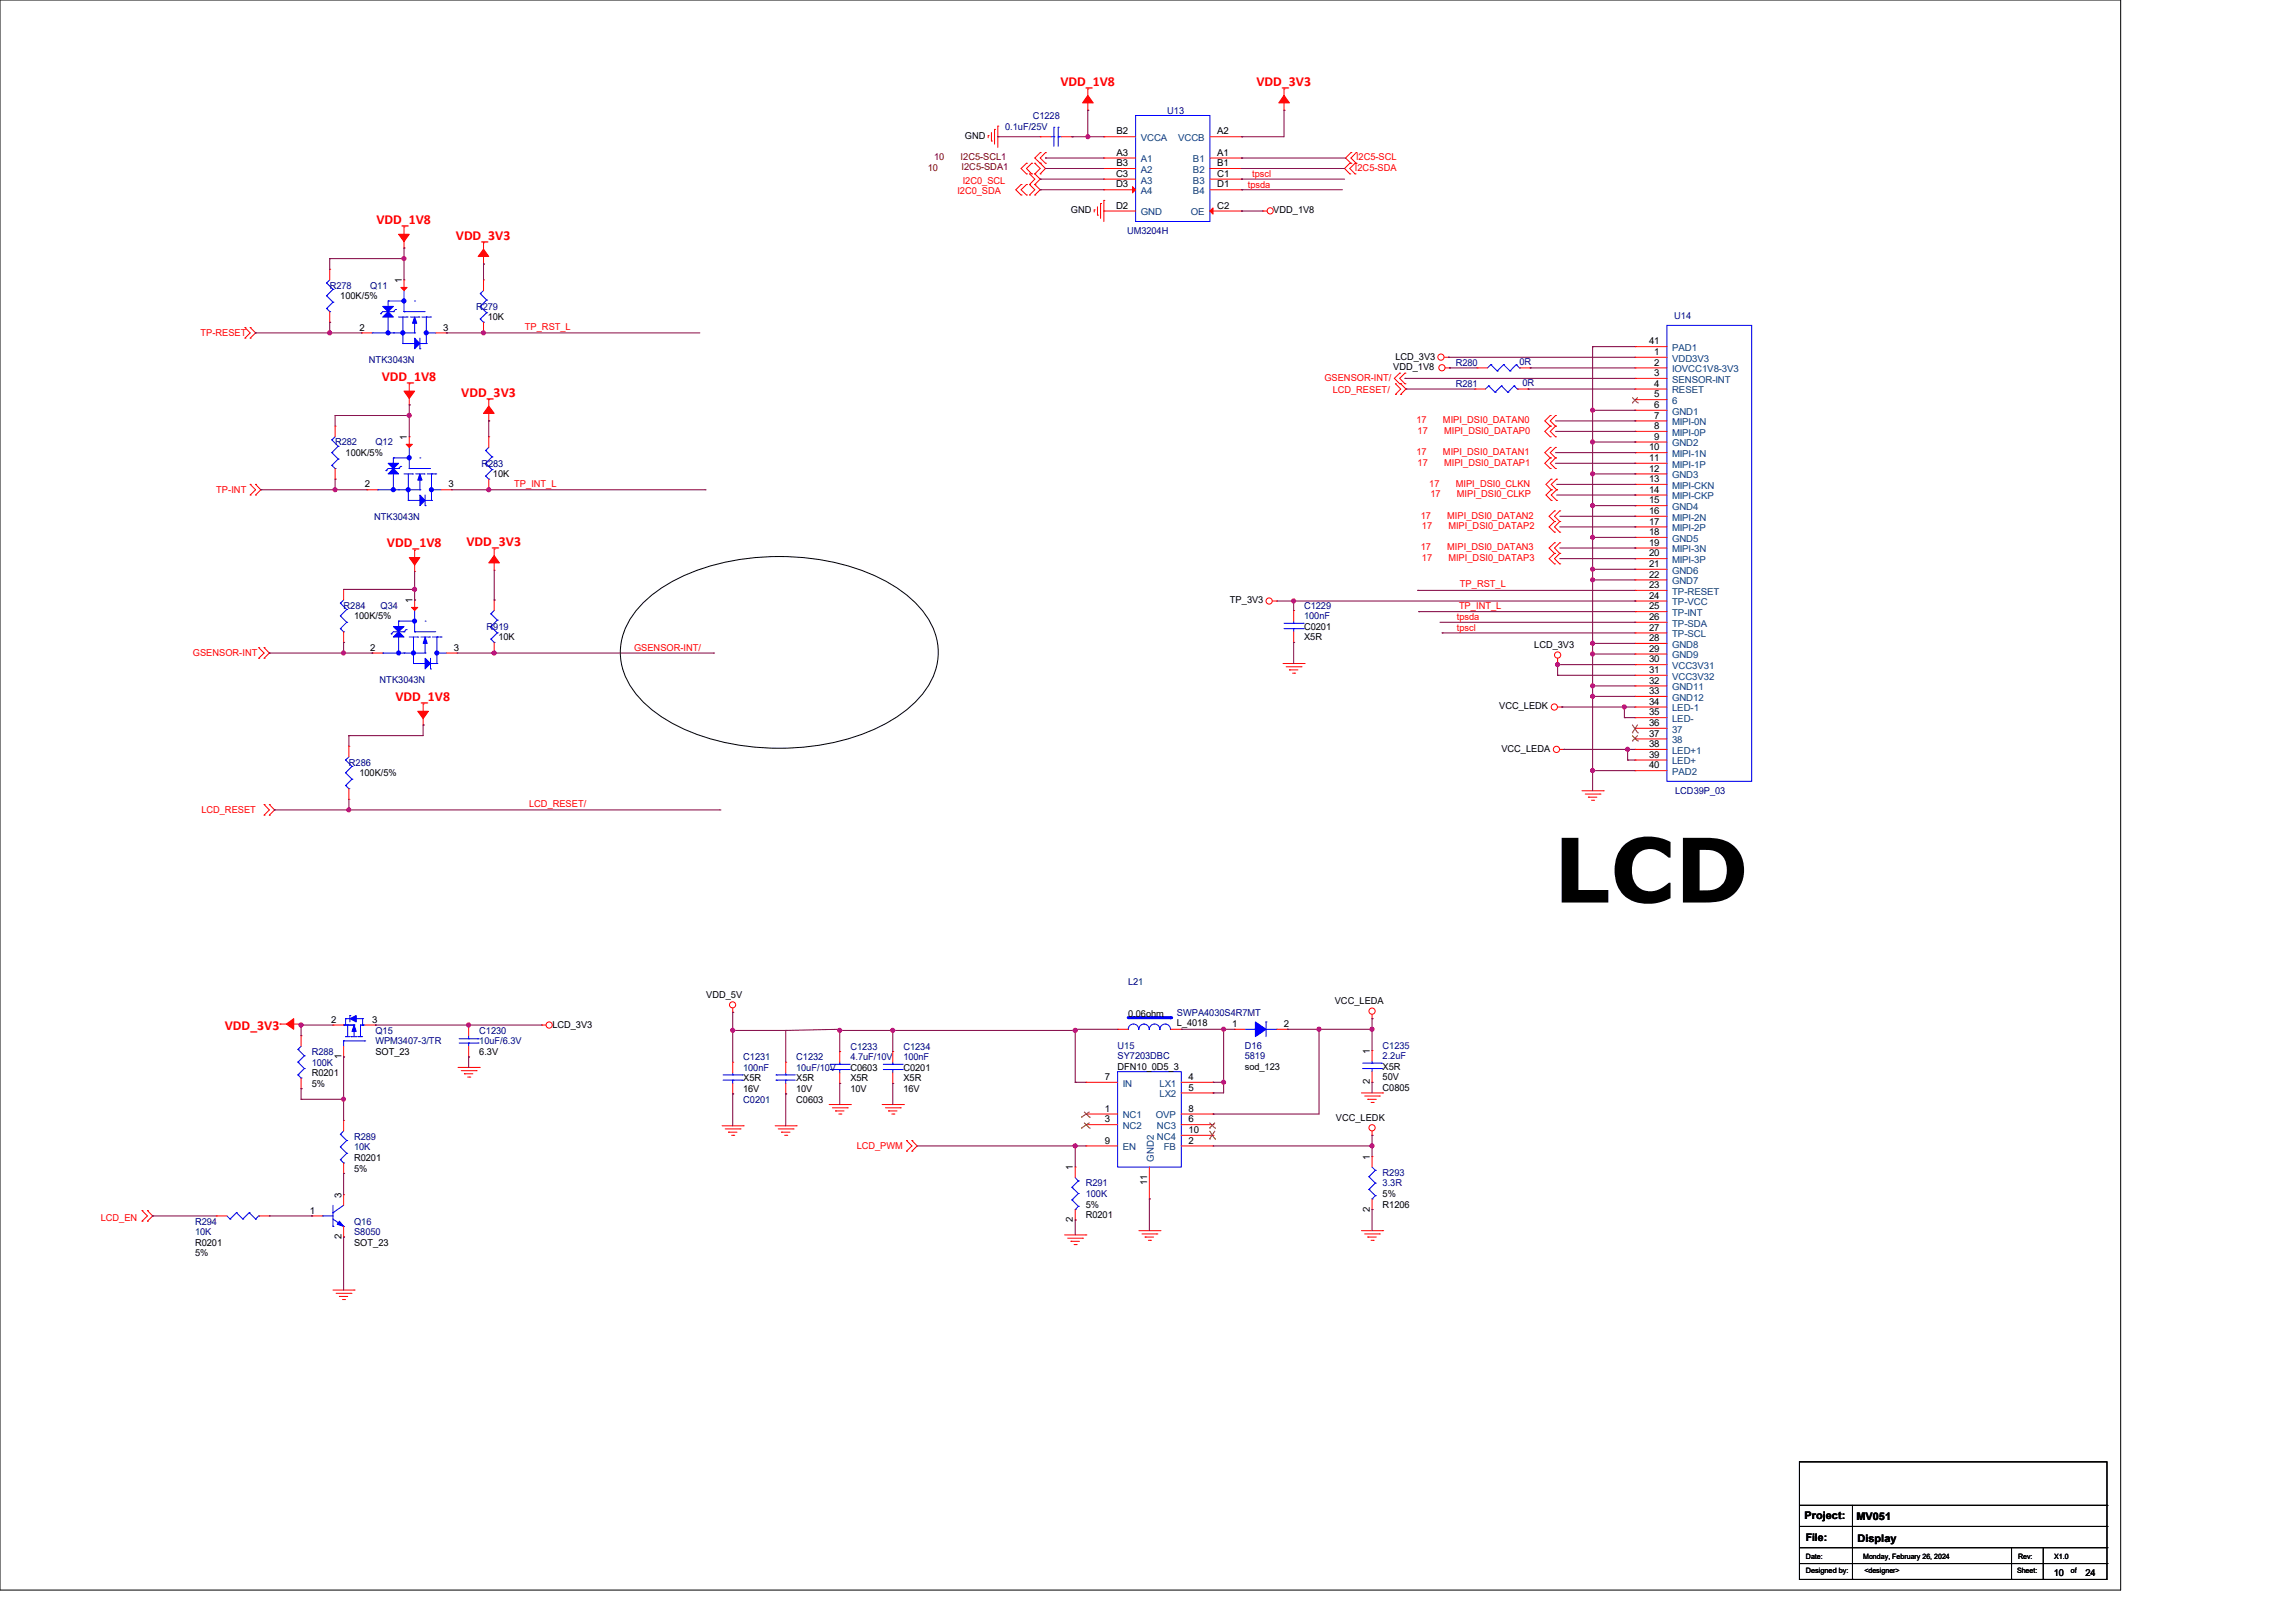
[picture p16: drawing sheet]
<svg xmlns="http://www.w3.org/2000/svg" width="297mm" height="210mm" viewBox="0 0 297 210" stroke-linecap="round" stroke-linejoin="round" font-family="sans-serif">
<defs><g id="words">
<text font-size="11.5" x="200.9" y="116.8">LCD</text>
<g font-size="1.8" fill="#f00">
<text x="137.2" y="11.2">VDD_1V8</text>
<text x="162.5" y="11.2">VDD_3V3</text>
<text x="48.7" y="29">VDD_1V8</text>
<text x="59" y="31.1">VDD_3V3</text>
<text x="49.4" y="49.3">VDD_1V8</text>
<text x="59.7" y="51.4">VDD_3V3</text>
<text x="50.1" y="70.8">VDD_1V8</text>
<text x="60.3" y="70.7">VDD_3V3</text>
<text x="51.2" y="90.7">VDD_1V8</text>
<text x="29.1" y="133.2">VDD_3V3</text>
</g>
<g font-size="1.4">
<text x="233.4" y="196.6">Project:</text>
<text x="240.1" y="196.7">MV051</text>
<text x="233.6" y="199.3">File:</text>
<text x="240.3" y="199.5">Display</text>
</g>
<g font-size="1.2">
<text x="124.8" y="18">GND</text>
<text x="144.4" y="17.4">B2</text>
<text x="157.5" y="17.4">A2</text>
<text x="144.4" y="22.9">C3</text>
<text x="144.4" y="21.5">B3</text>
<text x="144.4" y="20.2">A3</text>
<text x="157.5" y="21.5">B1</text>
<text x="157.5" y="22.9">C1</text>
<text x="157.5" y="20.2">A1</text>
<text x="138.5" y="27.6">GND</text>
<text x="144.4" y="24.3">D3</text>
<text x="144.4" y="27">D2</text>
<text x="157.5" y="24.3">D1</text>
<text x="157.5" y="27">C2</text>
<text x="164.7" y="27.6">VDD_1V8</text>
<text x="44" y="38.7">100K/5%</text>
<text x="52" y="36.6" transform="rotate(-90 52 36.6)">1</text>
<text x="63.1" y="41.4">10K</text>
<text x="46.5" y="42.8">2</text>
<text x="57.3" y="42.8">3</text>
<text x="180.2" y="47.9">VDD_1V8</text>
<text x="180.5" y="46.5">LCD_3V3</text>
<text x="213.3" y="44.6">41</text>
<text x="214" y="45.9">1</text>
<text x="214" y="47.3">2</text>
<text x="214" y="48.7">3</text>
<text x="214" y="50">4</text>
<text x="214" y="51.4">5</text>
<text x="214" y="52.8">6</text>
<text x="44.7" y="59">100K/5%</text>
<text x="52.6" y="56.9" transform="rotate(-90 52.6 56.9)">1</text>
<text x="213.3" y="58.3">10</text>
<text x="213.3" y="59.6">11</text>
<text x="214" y="54.2">7</text>
<text x="214" y="55.5">8</text>
<text x="214" y="56.9">9</text>
<text x="47.2" y="63.1">2</text>
<text x="58" y="63.1">3</text>
<text x="63.8" y="61.7">10K</text>
<text x="213.3" y="61">12</text>
<text x="213.3" y="62.4">13</text>
<text x="213.3" y="63.8">14</text>
<text x="213.3" y="65.1">15</text>
<text x="213.3" y="66.5">16</text>
<text x="213.3" y="67.9">17</text>
<text x="213.3" y="69.2">18</text>
<text x="213.3" y="70.6">19</text>
<text x="213.3" y="72">20</text>
<text x="213.3" y="73.4">21</text>
<text x="213.3" y="74.7">22</text>
<text x="213.3" y="76.1">23</text>
<text x="213.3" y="77.5">24</text>
<text x="45.8" y="80.1">100K/5%</text>
<text x="53.3" y="78" transform="rotate(-90 53.3 78)">1</text>
<text x="64.5" y="82.9">10K</text>
<text x="159.1" y="78.1">TP_3V3</text>
<text x="168.7" y="81.5">C0201</text>
<text x="168.7" y="82.9">X5R</text>
<text x="198.5" y="83.8">LCD_3V3</text>
<text x="213.3" y="78.8">25</text>
<text x="213.3" y="80.2">26</text>
<text x="213.3" y="81.6">27</text>
<text x="213.3" y="83">28</text>
<text x="47.9" y="84.2">2</text>
<text x="58.7" y="84.2">3</text>
<text x="213.3" y="84.3">29</text>
<text x="213.3" y="85.7">30</text>
<text x="213.3" y="87.1">31</text>
<text x="213.3" y="88.5">32</text>
<text x="213.3" y="89.8">33</text>
<text x="193.9" y="91.8">VCC_LEDK</text>
<text x="213.3" y="91.2">34</text>
<text x="213.3" y="92.6">35</text>
<text x="213.3" y="93.9">36</text>
<text x="213.3" y="95.3">37</text>
<text x="46.5" y="100.4">100K/5%</text>
<text x="194.2" y="97.3">VCC_LEDA</text>
<text x="213.3" y="96.7">38</text>
<text x="213.3" y="98">39</text>
<text x="213.3" y="99.4">40</text>
<text x="91.3" y="129.1">VDD_5V</text>
<text x="145.9" y="131.6">0.06ohm</text>
<text x="172.7" y="129.9">VCC_LEDA</text>
<text x="42.8" y="132.3">2</text>
<text x="44.2" y="137" transform="rotate(-90 44.2 137)">1</text>
<text x="48.1" y="132.3">3</text>
<text x="48.6" y="136.5">SOT_23</text>
<text x="62" y="136.5">6.3V</text>
<text x="71.5" y="133.1">LCD_3V3</text>
<text x="152.2" y="132.8">L_4018</text>
<text x="159.4" y="132.9">1</text>
<text x="166.1" y="132.9">2</text>
<text x="177.2" y="136.3" transform="rotate(-90 177.2 136.3)">1</text>
<text x="40.3" y="139.2">R0201</text>
<text x="40.3" y="140.6">5%</text>
<text x="96.1" y="139.9">X5R</text>
<text x="96.1" y="141.3">16V</text>
<text x="103" y="142.7">C0603</text>
<text x="103" y="139.9">X5R</text>
<text x="103" y="141.3">10V</text>
<text x="110" y="138.6">C0603</text>
<text x="110" y="139.9">X5R</text>
<text x="110" y="141.3">10V</text>
<text x="116.9" y="138.6">C0201</text>
<text x="116.9" y="139.9">X5R</text>
<text x="116.9" y="141.3">16V</text>
<text x="142.9" y="139.7">7</text>
<text x="142.9" y="143.8">1</text>
<text x="144.6" y="138.4">DFN10_0D5_3</text>
<text x="153.7" y="139.7">4</text>
<text x="153.7" y="141.1">5</text>
<text x="153.7" y="143.8">8</text>
<text x="161" y="138.4">sod_123</text>
<text x="177.2" y="140.3" transform="rotate(-90 177.2 140.3)">2</text>
<text x="178.8" y="141.2">C0805</text>
<text x="178.8" y="138.4">X5R</text>
<text x="178.8" y="139.8">50V</text>
<text x="142.9" y="145.2">3</text>
<text x="142.9" y="148">9</text>
<text x="153.7" y="148">2</text>
<text x="153.7" y="145.2">6</text>
<text x="153.7" y="146.6">10</text>
<text x="172.8" y="145">VCC_LEDK</text>
<text x="44.2" y="155" transform="rotate(-90 44.2 155)">3</text>
<text x="45.8" y="150.2">R0201</text>
<text x="45.8" y="151.6">5%</text>
<text x="138.8" y="151.4" transform="rotate(-90 138.8 151.4)">1</text>
<text x="148.4" y="153.4" transform="rotate(-90 148.4 153.4)">11</text>
<text x="177.2" y="150.1" transform="rotate(-90 177.2 150.1)">1</text>
<text x="178.8" y="154.9">5%</text>
<text x="25.2" y="161.2">R0201</text>
<text x="40.1" y="157">1</text>
<text x="44.2" y="160.3" transform="rotate(-90 44.2 160.3)">2</text>
<text x="45.8" y="161.2">SOT_23</text>
<text x="138.8" y="158.2" transform="rotate(-90 138.8 158.2)">2</text>
<text x="140.5" y="157.6">R0201</text>
<text x="140.5" y="156.3">5%</text>
<text x="177.2" y="156.8" transform="rotate(-90 177.2 156.8)">2</text>
<text x="178.8" y="156.3">R1206</text>
<text x="25.2" y="162.6">5%</text>
<text x="265.7" y="204">10</text>
<text x="269.8" y="204">24</text>
</g>
<g font-size="1.2" fill="#000080">
<text x="130" y="16.8">0.1uF/25V</text>
<text x="133.6" y="15.4">C1228</text>
<text x="151" y="14.7">U13</text>
<text x="145.8" y="30.3">UM3204H</text>
<text x="42.6" y="37.3">R278</text>
<text x="47.9" y="37.3">Q11</text>
<text x="61.6" y="40.1">R279</text>
<text x="216.6" y="41.3">U14</text>
<text x="47.7" y="46.9">NTK3043N</text>
<text x="188.3" y="47.4">R280</text>
<text x="196.5" y="47.2">0R</text>
<text x="188.3" y="50.1">R281</text>
<text x="196.9" y="50">0R</text>
<text x="43.3" y="57.6">R282</text>
<text x="48.6" y="57.6">Q12</text>
<text x="62.3" y="60.4">R283</text>
<text x="48.4" y="67.2">NTK3043N</text>
<text x="44.4" y="78.8">R284</text>
<text x="49.2" y="78.8">Q34</text>
<text x="62.9" y="81.5">R919</text>
<text x="168.7" y="78.8">C1229</text>
<text x="168.7" y="80.1">100nF</text>
<text x="49.1" y="88.3">NTK3043N</text>
<text x="45.1" y="99.1">R286</text>
<text x="216.7" y="102.8">LCD39P_03</text>
<text x="145.9" y="127.4">L21</text>
<text x="152.2" y="131.4">SWPA4030S4R7MT</text>
<text x="40.3" y="136.5">R288</text>
<text x="40.3" y="137.9">100K</text>
<text x="48.6" y="133.8">Q15</text>
<text x="48.6" y="135.1">WPM3407-3/TR</text>
<text x="62" y="133.8">C1230</text>
<text x="62" y="135.1">10uF/6.3V</text>
<text x="96.1" y="137.2">C1231</text>
<text x="103" y="137.2">C1232</text>
<text x="110" y="135.8">C1233</text>
<text x="110" y="137.2">4.7uF/10V</text>
<text x="116.9" y="135.8">C1234</text>
<text x="116.9" y="137.2">100nF</text>
<text x="144.6" y="135.7">U15</text>
<text x="144.6" y="137.1">SY7203DBC</text>
<text x="161" y="135.7">D16</text>
<text x="161" y="137.1">5819</text>
<text x="178.8" y="135.7">C1235</text>
<text x="178.8" y="137.1">2.2uF</text>
<text x="96.1" y="138.6">100nF</text>
<text x="96.1" y="142.7">C0201</text>
<text x="103" y="138.6">10uF/10V</text>
<text x="45.8" y="147.5">R289</text>
<text x="45.8" y="148.8">10K</text>
<text x="140.5" y="153.5">R291</text>
<text x="140.5" y="154.9">100K</text>
<text x="178.8" y="152.1">R293</text>
<text x="178.8" y="153.5">3.3R</text>
<text x="25.2" y="158.5">R294</text>
<text x="25.2" y="159.8">10K</text>
<text x="45.8" y="158.5">Q16</text>
<text x="45.8" y="159.8">S8050</text>
</g>
<g font-size="1.2" fill="#800000">
<text x="120" y="22.1">10</text>
<text x="120.8" y="20.7">10</text>
<text x="124.3" y="20.7">I2C5-SCL1</text>
<text x="124.4" y="22">I2C5-SDA1</text>
</g>
<g font-size="1.2" fill="#f00">
<text x="124.5" y="23.7">I2C0_SCL</text>
<text x="162" y="22.9">tpscl</text>
<text x="175.3" y="22.1">I2C5-SDA</text>
<text x="175.4" y="20.7">I2C5-SCL</text>
<text x="123.8" y="25.1">I2C0_SDA</text>
<text x="161.4" y="24.3">tpsda</text>
<text x="25.9" y="43.5">TP-RESET</text>
<text x="67.9" y="42.7">TP_RST_L</text>
<text x="171.3" y="49.3">GSENSOR-INT/</text>
<text x="172.4" y="50.9">LCD_RESET/</text>
<text x="183.2" y="54.8">17</text>
<text x="183.2" y="58.9">17</text>
<text x="183.4" y="56.1">17</text>
<text x="186.7" y="54.8">MIPI_DSI0_DATAN0</text>
<text x="186.7" y="58.9">MIPI_DSI0_DATAN1</text>
<text x="186.8" y="56.1">MIPI_DSI0_DATAP0</text>
<text x="28" y="63.8">TP-INT</text>
<text x="66.5" y="63">TP_INT_L</text>
<text x="183.4" y="60.2">17</text>
<text x="184.9" y="63">17</text>
<text x="185" y="64.3">17</text>
<text x="186.8" y="60.2">MIPI_DSI0_DATAP1</text>
<text x="188.3" y="63">MIPI_DSI0_CLKN</text>
<text x="188.5" y="64.3">MIPI_DSI0_CLKP</text>
<text x="183.8" y="67.1">17</text>
<text x="183.8" y="71.2">17</text>
<text x="183.9" y="68.5">17</text>
<text x="187.2" y="67.1">MIPI_DSI0_DATAN2</text>
<text x="187.2" y="71.2">MIPI_DSI0_DATAN3</text>
<text x="187.4" y="68.5">MIPI_DSI0_DATAP2</text>
<text x="183.9" y="72.6">17</text>
<text x="187.4" y="72.6">MIPI_DSI0_DATAP3</text>
<text x="188.9" y="76">TP_RST_L</text>
<text x="188.5" y="80.2">tpsda</text>
<text x="188.5" y="81.6">tpscl</text>
<text x="188.7" y="78.8">TP_INT_L</text>
<text x="25" y="84.9">GSENSOR-INT</text>
<text x="82" y="84.2">GSENSOR-INT/</text>
<text x="26.1" y="105.2">LCD_RESET</text>
<text x="68.4" y="104.4">LCD_RESET/</text>
<text x="110.8" y="148.7">LCD_PWM</text>
<text x="13" y="158">LCD_EN</text>
</g>
<g font-size="1.2" fill="#004080">
<text x="147.6" y="22.4">A2</text>
<text x="147.6" y="23.7">A3</text>
<text x="147.6" y="21">A1</text>
<text x="147.6" y="18.3">VCCA</text>
<text x="152.4" y="18.3">VCCB</text>
<text x="154.3" y="22.4">B2</text>
<text x="154.3" y="23.7">B3</text>
<text x="154.3" y="21">B1</text>
<text x="147.6" y="25.1">A4</text>
<text x="147.6" y="27.9">GND</text>
<text x="154" y="27.9">OE</text>
<text x="154.3" y="25.1">B4</text>
<text x="216.3" y="46.8">VDD3V3</text>
<text x="216.3" y="45.4">PAD1</text>
<text x="216.3" y="48.2">IOVCC1V8-3V3</text>
<text x="216.3" y="49.5">SENSOR-INT</text>
<text x="216.3" y="50.9">RESET</text>
<text x="216.3" y="52.3">6</text>
<text x="216.3" y="53.7">GND1</text>
<text x="216.3" y="55">MIPI-0N</text>
<text x="216.3" y="56.4">MIPI-0P</text>
<text x="216.3" y="57.8">GND2</text>
<text x="216.3" y="59.1">MIPI-1N</text>
<text x="216.3" y="60.5">MIPI-1P</text>
<text x="216.3" y="61.9">GND3</text>
<text x="216.3" y="63.2">MIPI-CKN</text>
<text x="216.3" y="64.6">MIPI-CKP</text>
<text x="216.3" y="66">GND4</text>
<text x="216.3" y="67.4">MIPI-2N</text>
<text x="216.3" y="68.7">MIPI-2P</text>
<text x="216.3" y="70.1">GND5</text>
<text x="216.3" y="71.5">MIPI-3N</text>
<text x="216.3" y="72.9">MIPI-3P</text>
<text x="216.3" y="74.2">GND6</text>
<text x="216.3" y="75.6">GND7</text>
<text x="216.3" y="77">TP-RESET</text>
<text x="216.3" y="78.3">TP-VCC</text>
<text x="216.3" y="79.7">TP-INT</text>
<text x="216.3" y="81.1">TP-SDA</text>
<text x="216.3" y="82.5">TP-SCL</text>
<text x="216.3" y="83.8">GND8</text>
<text x="216.3" y="85.2">GND9</text>
<text x="216.3" y="86.6">VCC3V31</text>
<text x="216.3" y="87.9">VCC3V32</text>
<text x="216.3" y="89.3">GND11</text>
<text x="216.3" y="90.7">GND12</text>
<text x="216.3" y="92.1">LED-1</text>
<text x="216.3" y="93.4">LED-</text>
<text x="216.3" y="94.8">37</text>
<text x="216.3" y="96.2">38</text>
<text x="216.3" y="97.5">LED+1</text>
<text x="216.3" y="98.9">LED+</text>
<text x="216.3" y="100.3">PAD2</text>
<text x="145.2" y="140.6">IN</text>
<text x="150" y="140.6">LX1</text>
<text x="150" y="142">LX2</text>
<text x="145.2" y="146.1">NC2</text>
<text x="145.2" y="148.8">EN</text>
<text x="145.2" y="144.7">NC1</text>
<text x="149.5" y="144.7">OVP</text>
<text x="149.7" y="146.1">NC3</text>
<text x="149.7" y="147.5">NC4</text>
<text x="150.6" y="148.8">FB</text>
<text x="149.2" y="150.3" transform="rotate(-90 149.2 150.3)">GND2</text>
</g>
<g font-size="1">
<text x="233.6" y="203.6">Designed by:</text>
<text x="233.6" y="201.7">Date:</text>
<text x="241" y="201.7">Monday, February 26, 2024</text>
<text x="241.2" y="203.6">&lt;designer&gt;</text>
<text x="260.9" y="203.6">Sheet:</text>
<text x="261" y="201.7">Rev:</text>
<text x="265.7" y="201.7">X1.0</text>
<text x="267.9" y="203.6">of</text>
</g>
</g></defs>
<g fill="none" stroke="#000" stroke-width=".13">
<path d="M0 0h274.3v205.7h-274.3zM83.4 77.8a22.6 22.6 0 0 1 11.6-5.3 31.9 31.9 0 0 1 18.2 2 14.9 14.9 0 0 1 7.3 6.4 8.1 8.1 0 0 1-1.3 9.1 20.2 20.2 0 0 1-10.8 5.9 32.3 32.3 0 0 1-20-1.6 14.9 14.9 0 0 1-7.3-6.4 8.1 8.1 0 0 1 1.4-9.1zM232.8 189.1h39.7v15.3h-39.7zM232.8 194.8h39.7M232.8 197.5h39.7M239.6 194.8v9.6M272.5 194.8h.1M272.5 197.5h.1M232.8 200.3h39.7M232.8 202.3h39.7M239.6 204.4h.1M260.2 204.4h.1"/>
<path d="M260.2 200.3v4.1M264.3 204.4h.1M264.3 200.3v4.1M272.5 200.3h.1M272.5 202.3h.1"/>
</g>
<g fill="none" stroke="#f00" stroke-width=".13">
<path d="M127.8 17.5h.1M127.8 17.5v.3M128.2 18.2h.1M128.2 17.1v1.1M128.7 16.7h.1M128.7 16.7v1.9M129.1 16.3h.1M129.1 16.3v2.8M134.6 19.7h.1M134.6 19.7l-.7 .7 .7 .7M135.2 19.7h.1M135.2 19.7l-.6 .7 .6 .7"/>
<path d="M140.7 14.3h.1M140.7 11.5h.1M140.7 11.5v1.5M140.7 13.3v1M142.8 17.7h.1M142.8 17.7h4.1M156.5 17.7h4.1M160.6 17.7h.1M166.1 14.3h.1M166.1 11.5h.1M166.1 11.5v1.5M166.1 13.3v1"/>
<path d="M174.8 19.7h.1M174.8 19.7l-.7 .7 .7 .7M175.4 19.7h.1M175.4 19.7l-.6 .7 .6 .7M42.7 34.8h.1M42.7 34.8v1.4M52.3 32.1h.1M52.3 29.4h.1M52.3 36.2h.1M52.3 29.4v1.5M52.3 31.1v1M52.3 36.2v1.4"/>
<path d="M62.5 34.2h.1M62.5 31.4h.1M62.5 36.2h.1M62.5 31.4v1.5M62.5 33.2v1M62.5 36.2v1.4M132.1 25.2h.1M132.1 23.9h.1M132.1 23.9l-.7 .7 .7 .6M132.8 23.9h.1M132.8 25.2h.1M132.8 22.5h.1"/>
<path d="M132.8 21.1h.1M132.8 23.9l-.7 .7 .7 .6M132.8 21.1l-.7 .7 .7 .7M133.2 23.9h.1M133.2 22.5h.1M133.2 25.2h.1M133.2 22.5l.7 .7-.7 .7M133.2 23.9l.7 .7-.7 .6M133.5 21.1h.1M133.5 22.5h.1M133.5 21.1l-.7 .7 .7 .7M133.9 22.5h.1"/>
<path d="M133.9 23.9h.1M133.9 25.2h.1M133.9 21.1h.1M133.9 22.5l.7 .7-.7 .7M133.9 23.9l.7 .7-.7 .6M133.9 21.1l.7 .7-.7 .7M134.6 21.1h.1M134.6 22.5h.1M134.6 21.1l.6 .7-.6 .7M135.2 21.1h.1M141.5 27.2h.1M141.5 27.2v.2"/>
<path d="M142 27.8h.1M142 26.8v1M142.4 26.3h.1M142.4 26.3v2M142.8 25.9h.1M142.8 21.8h.1M142.8 23.2h.1M142.8 24.6h.1M142.8 20.4h.1M142.8 27.3h.1M142.8 27.3h4.1M142.8 25.9v2.8"/>
<path d="M142.8 21.8h4.1M142.8 23.2h4.1M142.8 24.6h4.1M142.8 20.4h4.1M156.5 27.3h4.1M156.5 21.8h4.1M156.5 23.2h4.1M156.5 24.6h4.1M156.5 20.4h4.1M160.6 21.8h.1M160.6 23.2h.1M160.6 20.4h.1"/>
<path d="M160.6 24.6h.1M160.6 27.3h.1M163.4 27.3h.1M163.4 27.3h.5M174.6 21.1h.1M174.6 22.5h.1M174.6 21.1l-.7 .7 .7 .7M174.8 21.1h.1M175.3 22.5h.1M175.3 21.1h.1M175.3 21.1l-.7 .7 .7 .7M175.4 21.1h.1"/>
<path d="M31.7 42.4h.1M31.7 43.8h.1M31.7 42.4l.7 .7-.7 .7M32.4 43.8h.1M32.4 42.4h.1M32.4 42.4l.7 .7-.7 .7M42.7 41.7h.1M42.7 40.3v1.4M46.8 43.1h.1M46.8 43.1h1.3M52.9 52.4h.1M52.9 49.7h.1"/>
<path d="M52.9 56.5h.1M52.9 49.7v1.5M52.9 51.4v1M52.9 56.5v1.4M56.4 43.1h1.3M57.7 43.1h.1M62.5 43.1h.1M62.5 41.7v1.4M63.2 54.5h.1M63.2 51.7h.1M63.2 56.5h.1M63.2 51.7v1.5"/>
<path d="M63.2 53.5v1M63.2 56.5v1.4M180.5 51h.1M180.5 49.7h.1M180.5 49.7l.7 .6-.7 .7M181.1 49.7h.1M181.1 48.3h.1M181.1 48.3l-.7 .7 .7 .7M181.2 49.7h.1M181.2 51h.1M181.2 49.7l.7 .6-.7 .7M181.7 49.7h.1"/>
<path d="M181.7 48.3h.1M181.7 48.3l-.6 .7 .6 .7M186.8 46.2h.6M186.9 47.6h.6M187.4 46.2h.1M187.5 47.6h.1M190.8 50.3h.1M190.8 50.3h1.4M191.1 47.6h.1M191.1 47.6h1.3M196.3 50.3h1.4M196.6 47.6h1.3"/>
<path d="M197.7 50.3h.1M197.9 47.6h.1M200.5 53.8h.1M200.5 55.1h.1M200.5 56.5h.1M200.5 57.9h.1M200.5 59.2h.1M200.5 53.8l-.7 .7 .7 .6M200.5 55.1l-.7 .7 .7 .7M200.5 57.9l-.7 .7 .7 .6M200.5 59.2l-.7 .7 .7 .7M201.2 53.8h.1"/>
<path d="M201.2 55.1h.1M201.2 56.5h.1M201.2 57.9h.1M201.2 59.2h.1M201.2 53.8l-.7 .7 .7 .6M201.2 55.1l-.7 .7 .7 .7M201.2 57.9l-.7 .7 .7 .6M201.2 59.2l-.7 .7 .7 .7M211.5 46.2h.1M211.5 47.6h.1M211.5 49h.1M211.5 50.3h.1"/>
<path d="M211.5 51.7h.1M211.5 53.1h.1M211.5 54.5h.1M211.5 55.8h.1M211.5 57.2h.1M211.5 58.6h.1M211.5 59.9h.1M211.5 44.9h.1M211.5 46.2h4.1M211.5 47.6h4.1M211.5 49h4.1M211.5 50.3h4.1"/>
<path d="M211.5 51.7h4.1M211.5 53.1h4.1M211.5 54.5h4.1M211.5 55.8h4.1M211.5 57.2h4.1M211.5 58.6h4.1M211.5 59.9h4.1M211.5 44.9h4.1M32.4 62.7h.1M32.4 64.1h.1M32.4 62.7l.7 .7-.7 .7M33.1 64.1h.1"/>
<path d="M33.1 62.7h.1M33.1 62.7l.6 .7-.6 .7M44.4 76.3h.1M44.4 76.3v1.3M47.5 63.4h.1M47.5 63.4h1.3M53.6 73.9h.1M53.6 71.2h.1M53.6 77.6h.1M53.6 71.2v1.5M53.6 73v.9M53.6 77.6v1.4"/>
<path d="M57.1 63.4h1.3M58.4 63.4h.1M63.2 63.4h.1M63.2 62v1.4M63.9 73.8h.1M63.9 71.1h.1M63.9 77.6h.1M63.9 71.1v1.5M63.9 72.8v1M63.9 77.6v1.4M164.6 77.8h.5M165.1 77.8h.1"/>
<path d="M167.3 79h.1M167.3 79v1.4M200.5 60.6h.1M200.7 62h.1M200.7 63.4h.1M200.7 64.7h.1M200.7 62l-.7 .7 .7 .7M200.7 63.4l-.7 .7 .7 .6M201.1 66.1h.1M201.1 67.5h.1M201.1 68.9h.1M201.1 70.2h.1"/>
<path d="M201.1 71.6h.1M201.1 73h.1M201.1 66.1l-.7 .7 .7 .7M201.1 67.5l-.7 .7 .7 .7M201.1 70.2l-.7 .7 .7 .7M201.1 71.6l-.7 .7 .7 .7M201.2 60.6h.1M201.4 62h.1M201.4 63.4h.1M201.4 64.7h.1M201.4 62l-.7 .7 .7 .7M201.4 63.4l-.7 .7 .7 .6"/>
<path d="M201.8 66.1h.1M201.8 67.5h.1M201.8 68.9h.1M201.8 70.2h.1M201.8 71.6h.1M201.8 73h.1M201.8 66.1l-.7 .7 .7 .7M201.8 67.5l-.7 .7 .7 .7M201.8 70.2l-.7 .7 .7 .7M201.8 71.6l-.7 .7 .7 .7M211.5 61.3h.1M211.5 62.7h.1"/>
<path d="M211.5 64.1h.1M211.5 65.4h.1M211.5 66.8h.1M211.5 68.2h.1M211.5 69.5h.1M211.5 70.9h.1M211.5 72.3h.1M211.5 73.7h.1M211.5 75h.1M211.5 76.4h.1M211.5 77.8h.1M211.5 79.1h.1"/>
<path d="M211.5 77.8h4.1M211.5 61.3h4.1M211.5 62.7h4.1M211.5 64.1h4.1M211.5 65.4h4.1M211.5 66.8h4.1M211.5 68.2h4.1M211.5 69.5h4.1M211.5 70.9h4.1M211.5 72.3h4.1M211.5 73.7h4.1M211.5 75h4.1"/>
<path d="M211.5 76.4h4.1M211.5 79.1h4.1M33.5 83.8h.1M33.5 85.2h.1M33.5 83.8l.7 .7-.7 .7M34.2 85.2h.1M34.2 83.8h.1M34.2 83.8l.6 .7-.6 .7M44.4 83.1h.1M44.4 81.7v1.4M45.1 96.6h.1M45.1 96.6v1.3"/>
<path d="M48.1 84.5h.1M48.1 84.5h1.4M54.7 93.8h.1M54.7 91.1h.1M54.7 91.1v1.5M54.7 92.9v.9M57.7 84.5h1.4M59.1 84.5h.1M63.9 84.5h.1M63.9 83.1v1.4M166 85.9h2.7M166.4 86.3h1.9"/>
<path d="M166.8 86.7h.1M166.8 86.7h1.1M167.2 87.1h.3M167.3 83.1h.1M167.3 81.7v1.4M167.5 87.1h.1M168.3 86.3h.1M168.7 85.9h.1M201.5 85.7h.1M201.5 85.2v.5M201.5 91.5h.5M201.8 97h.5"/>
<path d="M202 91.5h.1M202.3 97h.1M211.5 80.5h.1M211.5 81.9h.1M211.5 83.2h.1M211.5 84.6h.1M211.5 86h.1M211.5 87.4h.1M211.5 88.8h.1M211.5 90.1h.1M211.5 91.5h.1M211.5 92.9h.1"/>
<path d="M211.5 94.2h.1M211.5 95.6h.1M211.5 97h.1M211.5 98.3h.1M211.5 99.7h.1M211.5 97h4.1M211.5 91.5h4.1M211.5 80.5h4.1M211.5 81.9h4.1M211.5 83.2h4.1M211.5 84.6h4.1M211.5 86h4.1"/>
<path d="M211.5 87.4h4.1M211.5 88.8h4.1M211.5 90.1h4.1M211.5 92.9h4.1M211.5 94.2h4.1M211.5 95.6h4.1M211.5 98.3h4.1M211.5 99.7h4.1M34.2 104.1h.1M34.2 105.5h.1M34.2 104.1l.6 .7-.6 .7M34.8 105.5h.1"/>
<path d="M34.8 104.1h.1M34.8 104.1l.7 .7-.7 .7M45.1 103.4h.1M45.1 102v1.4M204.6 102.3h2.8M205.1 102.7h1.9M205.5 103.1h.1M205.5 103.1h1.1M205.9 103.5h.2M206.1 103.5h.1M207 102.7h.1M207.4 102.3h.1"/>
<path d="M36.2 132.5h.1M36.2 132.5h1.5M38 132.5h.9M38.9 132.5h.1M43.1 132.6h.1M43.1 132.6h1.3M44.4 136.8h.1M44.4 135.4v1.4M47.2 132.6h1.4M48.6 132.6h.1M59.2 138.1h2.8M59.7 138.5h1.9"/>
<path d="M60.1 138.9h.1M60.1 138.9h1.1M60.5 139.4h.3M60.6 132.6h.1M60.6 136.8h.1M60.6 132.6v1.4M60.6 135.4v1.4M60.8 139.4h.1M61.6 138.5h.1M62 138.1h.1M70.1 132.6h.1M70.1 132.6h.5"/>
<path d="M94.8 131h.1M94.8 137.4h.1M94.8 130.4v.6M94.8 137.4v1.4M108.6 136.1h.1M108.6 136.1v1.3M108.6 138.8v1.4M115.5 136.1h.1M115.5 136.1v1.3M115.5 138.8v1.4M177.5 131.8h.1M177.5 135.9h.1"/>
<path d="M177.5 131.3v.5M177.5 135.9v1.4M177.5 138.7v1.3M18.4 158h.1M18.4 156.6h.1M18.4 156.6l.7 .7-.7 .7M19.1 156.6h.1M19.1 158h.1M19.1 156.6l.6 .7-.6 .7M28 157.3h.1M28 157.3h1.4M33.5 157.3h1.3"/>
<path d="M34.8 157.3h.1M40.3 157.3h.1M40.3 157.3h1.4M44.4 154.6h.1M44.4 145h.1M44.4 151.8h.1M44.4 145v1.3M44.4 150.5v1.3M44.4 154.6v1.4M44.4 158.7v1.4M93.4 145.7h2.7M93.8 146.1h1.9"/>
<path d="M94.2 146.5h.1M94.2 146.5h1.1M94.6 146.9h.3M94.8 141.5h.1M94.8 140.2v1.3M94.9 146.9h.1M95.7 146.1h.1M96.1 145.7h.1M100.3 145.7h2.7M100.7 146.1h1.9M101.1 146.5h.1M101.1 146.5h1.1"/>
<path d="M101.5 146.9h.3M101.8 146.9h.1M102.6 146.1h.1M103 145.7h.1M107.3 142.9h2.7M107.7 143.3h1.9M108.1 143.7h.1M108.1 143.7h1.1M108.5 144.1h.3M108.6 140.2h.1M108.8 144.1h.1M109.6 143.3h.1"/>
<path d="M110 142.9h.1M114.1 142.9h2.8M114.5 143.3h2M114.9 143.7h.1M114.9 143.7h1.1M115.4 144.1h.2M115.5 140.2h.1M115.6 144.1h.1M116.5 143.3h.1M116.9 142.9h.1M117.3 148.9h.1M117.3 147.6h.1"/>
<path d="M117.3 147.6l.7 .7-.7 .6M118 147.6h.1M118 148.9h.1M118 147.6l.6 .7-.6 .6M137.7 159.8h2.8M139.1 151h.1M139.1 157.9h.1M139.1 151v1.4M139.1 156.5v1.4M140.5 159.8h.1M140.5 140h.1M140.5 145.5h.1"/>
<path d="M140.5 148.3h.1M140.5 144.1h.1M140.5 144.1h4.1M140.5 140h4.1M140.5 145.5h4.1M140.5 148.3h4.1M147.3 159.2h2.8M147.7 159.7h1.9M148.7 155.1h.1M148.7 151v4.1M149.6 159.7h.1M150.1 159.2h.1"/>
<path d="M152.8 146.9h4.1M152.8 144.1h4.1M152.8 141.4h4.1M152.8 140h4.1M152.8 145.5h4.1M152.8 148.3h4.1M156.9 148.3h.1M156.9 140h.1M156.9 145.5h.1M156.9 141.4h.1M156.9 146.9h.1M156.9 144.1h.1"/>
<path d="M176.1 141.4h2.8M176.1 159.2h2.8M176.5 141.8h1.9M176.5 159.7h1.9M176.9 142.2h.1M176.9 142.2h1.1M177.4 142.6h.2M177.5 146.9h.1M177.5 149.6h.1M177.5 156.5h.1M177.5 140h.1M177.5 146.3v.6"/>
<path d="M177.5 149.6v1.4M177.5 155.1v1.4M177.6 142.6h.1M178.4 141.8h.1M178.4 159.7h.1M178.9 141.4h.1M178.9 159.2h.1M43.1 166.9h2.7M43.5 167.3h1.9M43.9 167.7h.1M43.9 167.7h1.1M44.3 168.1h.3"/>
<path d="M44.4 160.1h.1M44.6 168.1h.1M45.4 167.3h.1M45.8 166.9h.1M138.1 160.2h1.9M138.5 160.6h.1M138.5 160.6h1.1M138.9 161h.3M139.2 161h.1M140 160.2h.1M148.1 160.1h.1M148.1 160.1h1.1"/>
<path d="M148.5 160.5h.3M148.8 160.5h.1M176.9 160.1h.1M176.9 160.1h1.1M177.4 160.5h.2M177.6 160.5h.1"/>
<circle cx="164.3" cy="27.3" r=".4"/>
<circle cx="186.4" cy="46.2" r=".4"/>
<circle cx="186.5" cy="47.6" r=".4"/>
<circle cx="164.2" cy="77.8" r=".4"/>
<circle cx="201.1" cy="91.5" r=".4"/>
<circle cx="201.3" cy="97" r=".4"/>
<circle cx="201.5" cy="84.8" r=".4"/>
<circle cx="71" cy="132.6" r=".4"/>
<circle cx="94.8" cy="130" r=".4"/>
<circle cx="177.5" cy="130.8" r=".4"/>
<circle cx="177.5" cy="145.9" r=".4"/>
</g>
<g fill="#f00" stroke="#f00" stroke-width=".13">
<path d="M52.5 57.5h.8l-.4 .4z"/>
<path d="M146.5 24.2l.4 .4-.4 .4z"/>
<path d="M156.9 26.9v.8l-.4-.4z"/>
<path d="M51.9 37.2h.8l-.4 .4z"/>
<path d="M53.2 78.6h.8l-.4 .4z"/>
<path d="M140.7 12.3l.7 1h-1.4z" fill-rule="evenodd"/>
<path d="M166.1 12.3l.7 1h-1.4z" fill-rule="evenodd"/>
<path d="M37 132.5l1-.7v1.4z" fill-rule="evenodd"/>
<path d="M51.6 30.3h1.3l-.6 1z" fill-rule="evenodd"/>
<path d="M62.5 32.2l.7 1h-1.4z" fill-rule="evenodd"/>
<path d="M52.3 50.6h1.3l-.7 1z" fill-rule="evenodd"/>
<path d="M63.2 52.5l.7 1h-1.4z" fill-rule="evenodd"/>
<path d="M52.9 72.1h1.4l-.7 1z" fill-rule="evenodd"/>
<path d="M54 92h1.4l-.7 1z" fill-rule="evenodd"/>
<path d="M63.9 71.9l.7 .9h-1.4z" fill-rule="evenodd"/>
</g>
<g fill="none" stroke="#00f" stroke-width=".13">
<path d="M146.9 14.9h9.6v13.8h-9.6zM42.2 36.6h.1M42.2 38.3h.1M42.2 39.9h.1M42.2 36.6l.9 .8M42.2 38.3l.9 .8M42.2 39.9l.5 .4M42.7 36.2l-.5 .4M43.1 37.4h.1M43.1 39.1h.1M43.1 37.4l-.9 .9M43.1 39.1l-.9 .8"/>
<path d="M50.2 38.9h.1M50.2 38.9v4.2M50.2 38.9h2.1M52.3 38.9h.1M52.3 37.6v2.7M53.6 38.9h.1M62.1 38h.1M62.1 39.6h.1M62.1 38l.8 .8M62.1 39.6l.8 .9M62.5 37.6l-.4 .4M62.9 38.8h.1"/>
<path d="M62.9 38.8l-.8 .8M42.7 40.3h.1M48.1 43.1h.1M48.1 43.1h5.5M49.2 40.6h.1M50.2 43.1h.1M50.9 59.2h.1M50.9 43.1h.1M50.9 40.3h.1M50.9 59.2v4.2M50.9 59.2h2M50.9 40.3h-1.4l-.3 .3"/>
<path d="M51.2 40h.1M51.2 40l-.3 .3M51.6 41h1.1M52.1 44.4h.1M52.1 41v3.4M52.1 44.4h1.5M52.3 40.3h.1M52.3 40.3h2.7M52.7 41h.1M52.9 59.2h.1M52.9 57.9v2.7M53.1 41h1.1"/>
<path d="M53.6 44.4h.1M53.6 43.1h.1M53.6 41.7v1.4M54.2 41h.1M54.3 59.2h.1M54.3 45.1h.1M54.3 43.8v1.3M54.3 44.4h.8M54.6 41h1.1M55.1 44.4h.1M55.1 41h.1M55.1 43.1h.1"/>
<path d="M55.1 41v3.4M55.1 43.1h1.3M55.7 41h.1M62.1 41.3h.1M62.1 41.3l.4 .4M62.5 41.7h.1M62.8 58.3h.1M62.8 59.9h.1M62.8 58.3l.8 .8M62.8 59.9l.8 .9M62.9 40.5h.1M62.9 40.5l-.8 .8"/>
<path d="M63.2 57.9l-.4 .4M63.6 59.1h.1M63.6 59.1l-.8 .8M192.6 49.9h.1M192.6 49.9l-.4 .4M192.6 49.9l.8 .9M192.8 47.2h.1M192.8 47.2l-.4 .4M192.8 47.2l.9 .8M193.4 50.8h.1M193.7 48h.1M194.2 49.9h.1"/>
<path d="M194.2 49.9l-.8 .9M194.2 49.9l.9 .9M194.5 47.2h.1M194.5 47.2l-.8 .8M194.5 47.2l.8 .8M195.1 50.8h.1M195.3 48h.1M195.9 49.9h.1M195.9 49.9l-.8 .9M195.9 49.9l.4 .4M196.1 47.2h.1M196.1 47.2l-.8 .8"/>
<path d="M196.1 47.2l.5 .4M196.3 50.3h.1M196.6 47.6h.1M215.6 42.1h11v59h-11zM44 78h.1M44 79.7h.1M44 78l.9 .9M44 79.7l.9 .8M44.4 77.6l-.4 .4M44.9 78.9h.1M44.9 78.9l-.9 .8M48.8 63.4h.1"/>
<path d="M48.8 63.4h5.5M49.9 60.9h.1M50.9 63.4h.1M51.6 63.4h.1M51.6 60.6h.1M51.6 60.6h-1.4l-.3 .3M51.8 60.3h.1M51.8 60.3l-.2 .3M52.3 61.3h1.1M52.8 64.7h.1M52.8 61.3v3.4M52.8 64.7h1.5"/>
<path d="M52.9 60.6h.1M52.9 60.6h2.8M53.4 61.3h.1M53.6 79v2.7M53.8 61.3h1.1M54.3 64.7h.1M54.3 63.4h.1M54.3 62v1.4M54.9 61.3h.1M55 65.4h.1M55 64.1v1.3M55 64.7h.8"/>
<path d="M55.3 61.3h1.1M55.8 64.7h.1M55.8 61.3h.1M55.8 63.4h.1M55.8 61.3v3.4M55.8 63.4h1.3M56.4 61.3h.1M62.8 61.6h.1M62.8 61.6l.4 .4M63.2 62h.1M63.5 79.4h.1M63.5 79.4l.8 .8"/>
<path d="M63.6 60.8h.1M63.6 60.8l-.8 .8M63.9 79l-.4 .4M44 81.3h.1M44 81.3l.4 .4M44.4 81.7h.1M44.7 98.3h.1M44.7 100h.1M44.7 98.3l.8 .9M44.7 100l.8 .8M44.9 80.5h.1M44.9 80.5l-.9 .8"/>
<path d="M45.1 97.9l-.4 .4M45.5 99.2h.1M45.5 99.2l-.8 .8M49.5 84.5h.1M49.5 84.5h5.5M50.6 82h.1M51.6 84.5h.1M51.6 80.4h.1M51.6 80.4v4.1M51.6 80.4h2M52.3 84.5h.1M52.3 81.7h.1"/>
<path d="M52.3 81.7h-1.4l-.3 .3M52.5 81.5h.1M52.5 81.5l-.2 .2M52.9 82.4h1.1M53.5 85.9h.1M53.5 82.4v3.5M53.5 85.9h1.5M53.6 81.7h.1M53.6 80.4h.1M53.6 81.7h2.8M54 82.4h.1M54.5 82.4h1"/>
<path d="M55 80.4h.1M55 85.9h.1M55 84.5h.1M55 83.1v1.4M55.5 82.4h.1M55.7 86.6h.1M55.7 85.2v1.4M55.7 85.9h.8M56 82.4h1.1M56.5 85.9h.1M56.5 82.4h.1M56.5 84.5h.1"/>
<path d="M56.5 82.4v3.5M56.5 84.5h1.2M57.1 82.4h.1M63.5 81.1h.1M63.5 82.7h.1M63.5 81.1l.8 .8M63.5 82.7l.4 .4M63.9 83.1h.1M64.3 80.2h.1M64.3 81.9h.1M64.3 80.2l-.8 .9M64.3 81.9l-.8 .8"/>
<path d="M166.1 81.3h2.5M166.1 80.6h2.5M167.3 80.6h.1M167.3 81.3h.1M167.3 80.4v.2M167.3 81.3v.4M168.6 81.3h.1M168.6 80.6h.1M44.7 101.6h.1M44.7 101.6l.4 .4M45.1 102h.1M45.5 100.8h.1"/>
<path d="M45.5 100.8l-.8 .8M44.4 132.6h.1M44.4 134.7h.1M44.4 132.6h1.4M44.4 134.7v.7M44.4 134.7h2.8M44.7 134.1h.1M44.7 131.8h.1M44.7 132.6h.1M44.7 134.1h.6M44.7 131.8h.6M44.7 131.8v.8"/>
<path d="M45 132.6h.1M45 132.6v1.5M45.3 131.4h.1M45.3 131.4v.8M45.4 134.1h.1M45.4 134.1h.8M45.8 132.6h.1M45.8 133.3h.1M45.8 132.6v.6M45.8 133.3v.8M46.1 131.8h.1M46.1 131.8h.8"/>
<path d="M46.4 134.1h.1M46.4 134.1h.5M46.6 134.1h.1M46.6 132.6h.1M46.6 132.6h.6M46.6 132.6v1.5M46.9 132.6h.1M46.9 131.8h.1M46.9 131.8v.8M47.2 134.7h.1M59.4 135h2.4M59.4 134.4h2.4"/>
<path d="M60.6 135h.1M60.6 134.4h.1M60.6 134v.4M60.6 135v.4M61.8 135h.1M61.8 134.4h.1M93.5 139.8h2.5M93.5 139.1h2.5M94.8 139.1h.1M94.8 139.8h.1M94.8 138.8v.3M94.8 139.8v.4"/>
<path d="M96 139.8h.1M96 139.1h.1M107.4 138.4h2.5M107.4 137.7h2.5M108.6 137.7h.1M108.6 138.4h.1M108.6 137.4v.3M108.6 138.4v.4M109.9 138.4h.1M109.9 137.7h.1M114.3 138.4h2.4M114.3 137.7h2.4"/>
<path d="M115.5 137.7h.1M115.5 138.4h.1M115.5 137.4v.3M115.5 138.4v.4M116.7 138.4h.1M116.7 137.7h.1M144.6 138.7h8.2v12.3h-8.2zM145.9 133.2a.68 .68 0 0 1 .7-.7 .68 .68 0 0 1 .7 .7M147.3 133.2a.67 .67 0 0 1 .7-.7 .67 .67 0 0 1 .7 .7 .69 .69 0 0 1 .6-.7 .69 .69 0 0 1 .7 .7M150.1 133.2a.68 .68 0 0 1 .6-.7 .68 .68 0 0 1 .7 .7M176.3 138.3h2.4M176.3 137.6h2.4"/>
<path d="M177.5 137.6h.1M177.5 138.3h.1M177.5 137.3v.3M177.5 138.3v.4M178.7 138.3h.1M178.7 137.6h.1M29.4 157.3l.4 .4M29.8 157.7h.1M30.6 156.9h.1M30.6 156.9l-.8 .8M30.6 156.9l.8 .8M31.4 157.7h.1"/>
<path d="M32.2 156.9h.1M32.2 156.9l-.8 .8M32.2 156.9l.9 .8M33.1 157.7h.1M33.5 157.3h.1M33.5 157.3l-.4 .4M41.7 157.3h.1M41.7 157.3h1.4M43.1 156.9h.1M43.1 158.7h.1M43.1 157.7l1.3 1M43.1 156v2.7"/>
<path d="M44 146.8h.1M44 148.4h.1M44 150.1h.1M44 146.8l.9 .8M44 148.4l.9 .8M44 150.1l.4 .4M44.4 158.7h.1M44.4 150.5h.1M44.4 146.3l-.4 .5M44.4 156l-1.3 .9M44.9 147.6h.1M44.9 149.2h.1"/>
<path d="M44.9 147.6l-.9 .8M44.9 149.2l-.9 .9M138.7 153.6h.1M138.7 155.3h.1M138.7 153.6l.8 .8M138.7 155.3l.8 .8M139.1 156.5h.1M139.1 152.4l.4 .4M139.5 152.8h.1M139.5 154.4h.1M139.5 156.1h.1M139.5 152.8l-.8 .8"/>
<path d="M139.5 154.4l-.8 .9M139.5 156.1l-.4 .4M177.1 152.3h.1M177.1 153.9h.1M177.1 152.3l.8 .8M177.1 153.9l.8 .8M177.5 155.1h.1M177.5 151l.4 .4M177.9 151.4h.1M177.9 153.1h.1M177.9 154.7h.1M177.9 151.4l-.8 .9"/>
<path d="M177.9 153.1l-.8 .8M177.9 154.7l-.4 .4"/>
</g>
<g fill="none" stroke="#804000" stroke-width=".13">
<path d="M211.1 52.1h.1M211.1 51.4l.7 .7M211.8 52.1h.1M211.8 51.4l-.7 .7M211.1 94.8h.1M211.1 95.9h.1M211.1 93.8l.7 1M211.1 95.2l.7 .7M211.8 94.8h.1M211.8 95.9h.1M211.8 93.8l-.7 1M211.8 95.2l-.7 .7"/>
<path d="M139.9 146h.1M139.9 144.6h.1M140.2 145.3l.7 .7M140.2 143.9l.7 .7M140.9 146h.1M140.9 144.6h.1M140.9 145.3l-1 .7M140.9 143.9l-1 .7M156.5 146h.1M156.5 147.4h.1M156.5 145.3l.7 .7M156.5 146.3l.7 1.1"/>
<path d="M157.2 146h.1M157.2 147.4h.1M157.2 145.3l-.7 .7M157.2 146.3l-.7 1.1"/>
</g>
<g fill="#00f" stroke="#00f" stroke-width=".13">
<path d="M54.3 64.1l.7 .6-.7 .7z"/>
<path d="M54.3 61.3l.3 .8h-.6z"/>
<path d="M50.9 60.6l.7 .7h-1.4z"/>
<path d="M50.2 59.9h1.4l-.7 .7z"/>
<path d="M43.9 158l.5 .7-.8-.3z"/>
<path d="M53.6 43.8l.7 .6-.7 .7z"/>
<path d="M53.6 41l.3 .8h-.5z"/>
<path d="M50.2 40.3l.7 .7h-1.4z"/>
<path d="M49.5 39.6h1.4l-.7 .7z"/>
<path d="M55 85.2l.7 .7-.7 .7z"/>
<path d="M55 82.4l.3 .8h-.6z"/>
<path d="M51.6 81.7l.7 .7h-1.4z"/>
<path d="M50.9 81.1h1.4l-.7 .6z"/>
<path d="M45.8 132.6l.3 .9h-.6z"/>
<path d="M45.3 131.8l.8-.4v.8z"/>
<circle cx="55.8" cy="63.4" r=".26"/>
<circle cx="52.8" cy="63.4" r=".26"/>
<circle cx="52.9" cy="59.2" r=".26"/>
<circle cx="50.9" cy="63.4" r=".26"/>
<circle cx="55.1" cy="43.1" r=".26"/>
<circle cx="52.1" cy="43.1" r=".26"/>
<circle cx="52.2" cy="38.9" r=".26"/>
<circle cx="50.2" cy="43.1" r=".26"/>
<circle cx="56.5" cy="84.5" r=".26"/>
<circle cx="53.5" cy="84.5" r=".26"/>
<circle cx="53.6" cy="80.4" r=".26"/>
<circle cx="51.6" cy="84.5" r=".26"/>
</g>
<path d="M145.9 131.7h5.5" fill="none" stroke="#00f" stroke-width=".4"/>
<circle cx="151.4" cy="131.7" r=".2" fill="#00f"/>
<g fill="none" stroke="#f00" stroke-width=".13">
<path d="M134.6 17.7h.1M134.6 17.7h1.3M137.3 17.7h1.4M138.7 17.7h.1M43.3 55.1h.1M43.3 55.1v1.4M43.3 62h.1M43.3 60.6v1.4M38.9 134h.1M38.9 134v1.4M38.9 139.5v1.4M101.6 137.4h.1"/>
<path d="M101.6 137.4v1.4M144.6 133.2h.1M144.6 133.2h1.3M151.4 133.2h1.4M152.8 133.2h.1M159.7 133.2h.1M159.7 133.2h1.3M165.1 133.2h1.4M166.5 133.2h.1M38.9 140.9h.1M101.6 141.5h.1M101.6 140.2v1.3"/>
</g>
<g fill="none" stroke="#00f" stroke-width=".13">
<path d="M135.9 17.7h.4M136.3 16.5h.1M136.3 17.7h.1M136.3 16.5v2.4M136.9 16.5h.1M136.9 17.7h.1M136.9 16.5v2.4M136.9 17.7h.4M42.9 56.9h.1M42.9 58.6h.1M42.9 56.9l.9 .8M42.9 58.6l.9 .8"/>
<path d="M43.3 56.5l-.4 .4M43.8 57.7h.1M43.8 59.4h.1M43.8 57.7l-.9 .9M43.8 59.4l-.9 .8M42.9 60.2h.1M42.9 60.2l.4 .4M43.3 60.6h.1M38.5 135.8h.1M38.5 137.4h.1M38.5 139.1h.1M38.5 135.8l.9 .8"/>
<path d="M38.5 137.4l.9 .9M38.5 139.1l.4 .4M38.9 139.5h.1M38.9 135.4l-.4 .4M39.4 136.6h.1M39.4 138.3h.1M39.4 136.6l-.9 .8M39.4 138.3l-.9 .8M100.4 139.8h.1M100.4 139.1h.1M100.4 139.8h2.5M100.4 139.1h2.5"/>
<path d="M101.6 139.1h.1M101.6 139.8h.1M101.6 138.8v.3M101.6 139.8v.4M161 133.2h1.4M162.4 133.2h.1M163.8 132.2h.1M163.8 132.2v1.9M163.8 133.2h1.3M165.1 133.2h.1"/>
</g>
<path d="M162.4 132.2l1.4 1-1.4 .9z" fill-rule="evenodd" fill="#00f" stroke="#00f" stroke-width=".13"/>
<g fill="none" stroke="#800040" stroke-width=".13">
<path d="M129.1 17.7h.1M129.1 17.7h5.5M138.7 17.7h.1M138.7 17.7h4.1M140.7 17.7h.1M140.7 14.3h.1M140.7 14.3v3.4M160.6 17.7h.1M166.1 14.3h.1M166.1 14.3v3.4h-5.5M42.7 33.5h.1M42.7 33.5v1.3"/>
<path d="M42.7 33.5h9.6M52.3 32.1h.1M52.3 33.5h.1M52.3 32.1v4.1M62.5 34.2h.1M62.5 34.2v2M134.6 23.2h.1M134.6 24.6h.1M134.6 23.2h8.2M134.6 24.6h8.2M135.2 21.8h.1M135.2 20.4h.1"/>
<path d="M135.2 21.8h7.6M135.2 20.4h7.6M160.6 20.4h.1M160.6 21.8h.1M160.6 27.3h.1M160.6 24.6h.1M160.6 23.2h.1M160.6 21.8h13.3M160.6 20.4h13.5M160.6 27.3h2.8M160.6 23.2h13.3M160.6 24.6h13.1"/>
<path d="M33.1 43.1h.1M33.1 43.1h13.7M42.7 41.7h.1M42.7 43.1h.1M42.7 41.7v1.4M43.3 53.8h.1M43.3 53.8v1.3M43.3 53.8h9.6M52.9 52.4h.1M52.9 53.8h.1M52.9 52.4v4.1M57.7 43.1h.1"/>
<path d="M57.7 43.1h32.8M62.5 43.1h.1M63.2 54.5h.1M63.2 54.5v2M181.7 49h.1M181.7 49h29.8M181.9 50.3h.1M181.9 50.3h8.9M187.4 46.2h.1M187.4 46.2h24.1M187.5 47.6h.1M187.5 47.6h3.6"/>
<path d="M197.7 50.3h.1M197.7 50.3h13.8M197.9 47.6h.1M197.9 47.6h13.6M201.2 58.6h10.3M201.2 54.5h10.3M201.2 55.8h10.3M201.2 59.9h10.3M206 44.9h.1M206 53.1h.1M206 57.2h.1M206 44.9h5.5"/>
<path d="M206 44.9v57.4M206 53.1h5.5M206 57.2h5.5M211.5 53.1h.1M211.5 57.2h.1M211.5 58.6h.1M211.5 54.5h.1M211.5 55.8h.1M211.5 59.9h.1M33.7 63.4h.1M33.7 63.4h13.8M43.3 62h.1"/>
<path d="M43.3 63.4h.1M43.3 62v1.4M44.4 76.3h9.2M53.6 76.3h.1M53.6 77.6h.1M53.6 73.9v3.7M58.4 63.4h32.8M63.2 63.4h.1M63.9 77.6h.1M63.9 73.8v3.8M91.2 63.4h.1M165.1 77.8h46.4"/>
<path d="M167.3 77.8h.1M167.3 77.8v1.2M183.4 76.4h.1M183.4 76.4h28.1M183.5 79.1h.1M183.5 79.1h28M201.4 64.1h10.1M201.4 62.7h10.1M201.8 68.2h9.7M201.8 72.3h9.7M201.8 66.8h9.7M201.8 70.9h9.7"/>
<path d="M206 73.7h.1M206 75h.1M206 69.5h.1M206 65.4h.1M206 61.3h.1M206 73.7h5.5M206 75h5.5M206 69.5h5.5M206 65.4h5.5M206 61.3h5.5M211.5 73.7h.1M211.5 69.5h.1"/>
<path d="M211.5 65.4h.1M211.5 61.3h.1M211.5 68.2h.1M211.5 72.3h.1M211.5 66.8h.1M211.5 70.9h.1M211.5 64.1h.1M211.5 62.7h.1M211.5 77.8h.1M34.8 84.5h.1M34.8 84.5h13.3M44.4 83.1h.1"/>
<path d="M44.4 83.1v1.4M45.1 95.2h.1M45.1 95.2v1.4M48.1 84.5h.1M54.7 93.8h.1M54.7 93.8v1.4h-9.6M59.1 84.5h33.2M63.9 84.5h.1M92.3 84.5h.1M167.3 83.1h.1M167.3 83.1v2.8M186.3 80.5h25.2"/>
<path d="M186.5 81.9h.1M186.5 81.9h25M201.5 86h.1M201.5 87.4h.1M201.5 85.7h.1M201.5 86h10M201.5 87.4h10M201.5 85.7v1.7M202 91.5h.1M202 91.5h9.5M202.3 97h.1M202.3 97h9.2"/>
<path d="M206 99.7h.1M206 88.8h.1M206 90.1h.1M206 83.2h.1M206 84.6h.1M206 99.7h5.5M206 88.8h5.5M206 90.1h5.5M206 83.2h5.5M206 84.6h5.5M210.1 91.5h.1M210.1 92.9h.1"/>
<path d="M210.1 91.5v1.4M210.1 92.9h1.4M210.5 97h.1M210.5 98.3h.1M210.5 97v1.3M210.5 98.3h1M211.5 80.5h.1M35.5 104.8h.1M35.5 104.8h57.6M45.1 104.8h.1M45.1 103.4v1.4M93.1 104.8h.1"/>
<path d="M38.9 132.6h.1M38.9 132.5h.1M38.9 132.6h4.2M38.9 132.5v1.5M44.4 136.8h.1M44.4 136.8v8.2M48.6 132.6h.1M48.6 132.6h21.5M60.6 136.8h.1M60.6 132.6h.1M60.6 136.8v1.3M94.8 133.3h.1"/>
<path d="M94.8 131h.1M94.8 131v6.4M94.8 133.3h6.8M101.6 133.3h.1M101.6 133.3v4.1M108.6 133.3h.1M108.6 133.2h.1M108.6 133.2l-7 .1M108.6 133.3h30.5M108.6 133.2v2.9M115.5 133.3h.1M115.5 133.3v2.8"/>
<path d="M139.1 133.3h.1M139.1 133.2h.1M139.1 133.2h5.5M139.1 133.2v6.8M152.8 133.2h.1M152.8 133.2h6.9M158.3 133.2h.1M158.3 133.2v8.2h-1.4M166.5 133.2h.1M166.5 133.2h11M170.6 133.2h.1M170.6 133.2v10.9h-13.7"/>
<path d="M177.5 131.8h.1M177.5 133.2h.1M177.5 131.8v4.1M19.7 157.3h.1M19.7 157.3h8.3M34.8 157.3h5.5M38.9 142.2h.1M38.9 140.9h.1M38.9 142.2h5.5M38.9 140.9v1.3M40.3 157.3h.1M44.4 151.8h.1"/>
<path d="M44.4 142.2h.1M44.4 151.8v2.8M94.8 141.5h.1M94.8 141.5v4.2M101.6 141.5h.1M101.6 141.5v4.2M108.6 140.2h.1M108.6 140.2v2.7M115.5 140.2h.1M115.5 140.2v2.7M118.6 148.3h21.9M139.1 157.9h.1"/>
<path d="M139.1 148.3h.1M139.1 140h.1M139.1 148.3v2.7M139.1 157.9v1.9M139.1 140h1.4M148.7 155.1h.1M148.7 155.1v4.1M156.9 140h.1M156.9 144.1h.1M156.9 141.4h.1M156.9 148.3h20.6M156.9 140h1.4"/>
<path d="M158.3 140h.1M177.5 146.9h.1M177.5 148.3h.1M177.5 156.5h.1M177.5 140h.1M177.5 140v1.4M177.5 146.9v2.7M177.5 156.5v2.7M44.4 160.1h.1M44.4 160.1v6.8"/>
</g>
<g fill="#f0f" stroke="#f0f" stroke-width=".13">
<circle cx="140.7" cy="17.7" r=".26"/>
<circle cx="201.5" cy="86" r=".26"/>
<circle cx="206" cy="53.1" r=".26"/>
<circle cx="94.8" cy="133.3" r=".26"/>
<circle cx="206" cy="99.7" r=".26"/>
<circle cx="206" cy="88.7" r=".26"/>
<circle cx="206" cy="90.1" r=".26"/>
<circle cx="206" cy="83.2" r=".26"/>
<circle cx="206" cy="84.6" r=".26"/>
<circle cx="206" cy="73.6" r=".26"/>
<circle cx="206" cy="75" r=".26"/>
<circle cx="206" cy="69.5" r=".26"/>
<circle cx="206" cy="65.4" r=".26"/>
<circle cx="206" cy="61.3" r=".26"/>
<circle cx="206" cy="57.2" r=".26"/>
<circle cx="108.6" cy="133.3" r=".26"/>
<circle cx="177.5" cy="133.2" r=".26"/>
<circle cx="170.6" cy="133.2" r=".26"/>
<circle cx="115.5" cy="133.3" r=".26"/>
<circle cx="139.1" cy="133.3" r=".26"/>
<circle cx="210.5" cy="97" r=".26"/>
<circle cx="210.1" cy="91.5" r=".26"/>
<circle cx="177.5" cy="148.3" r=".26"/>
<circle cx="158.3" cy="133.2" r=".26"/>
<circle cx="158.3" cy="140" r=".26"/>
<circle cx="139.1" cy="148.3" r=".26"/>
<circle cx="38.9" cy="132.6" r=".26"/>
<circle cx="44.4" cy="142.2" r=".26"/>
<circle cx="60.6" cy="132.6" r=".26"/>
<circle cx="167.3" cy="77.8" r=".26"/>
<circle cx="52.2" cy="33.5" r=".26"/>
<circle cx="42.6" cy="43.1" r=".26"/>
<circle cx="62.5" cy="43.1" r=".26"/>
<circle cx="52.9" cy="53.8" r=".26"/>
<circle cx="43.3" cy="63.4" r=".26"/>
<circle cx="63.2" cy="63.4" r=".26"/>
<circle cx="53.6" cy="76.3" r=".26"/>
<circle cx="44.4" cy="84.5" r=".26"/>
<circle cx="45.1" cy="104.8" r=".26"/>
<circle cx="63.9" cy="84.5" r=".26"/>
</g>
<use href="#words"/>
</svg>
